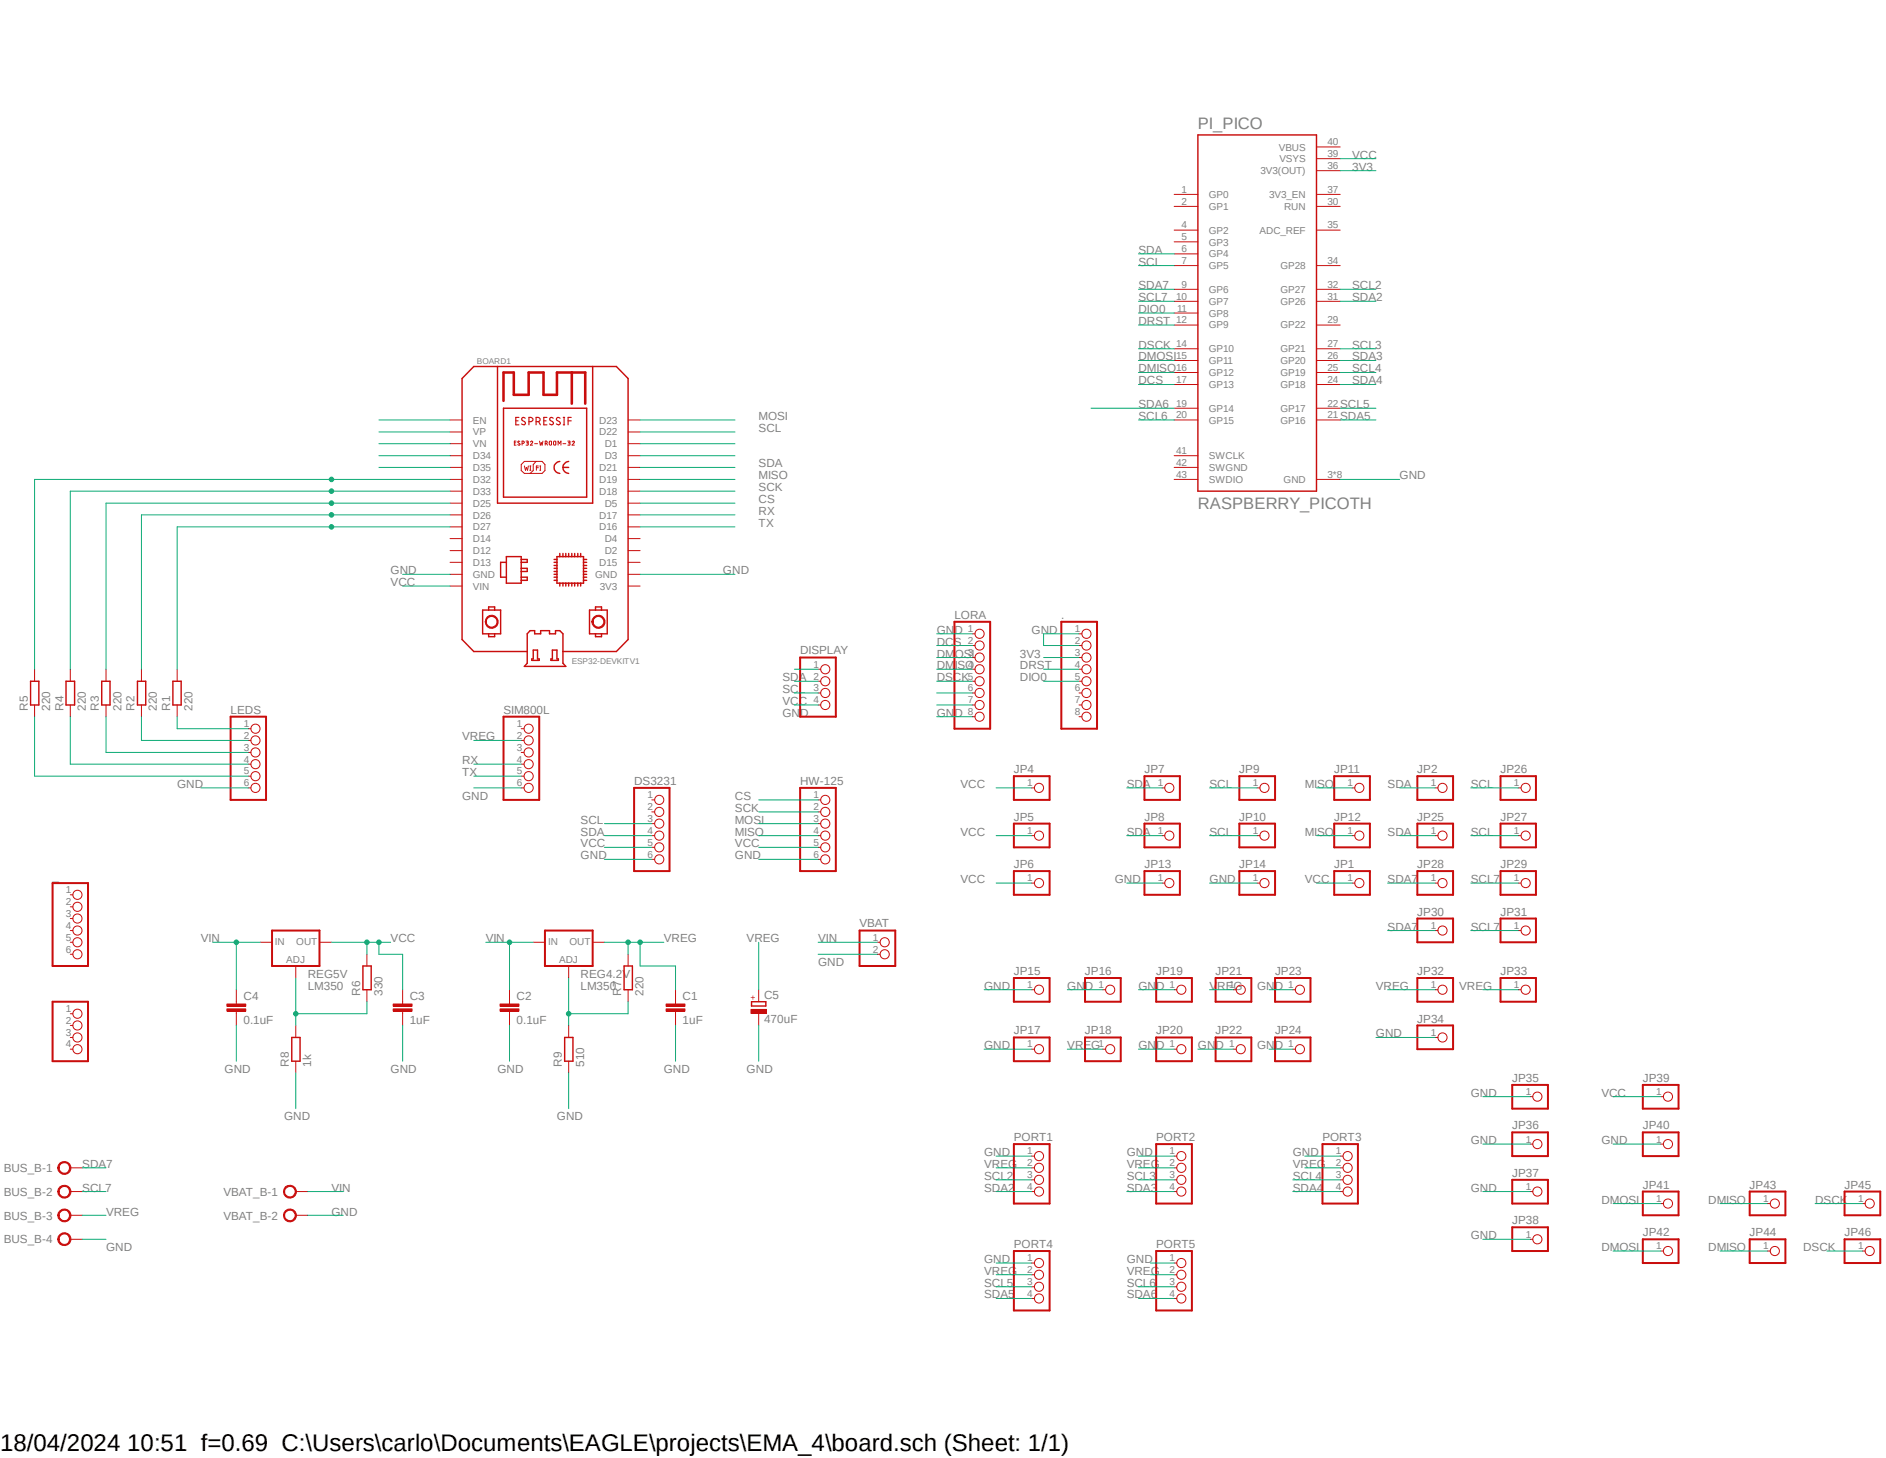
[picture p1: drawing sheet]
<svg xmlns="http://www.w3.org/2000/svg" width="279mm" height="216mm" viewBox="0 0 279 216" stroke-linecap="round" stroke-linejoin="round" font-family="sans-serif">
<defs><g id="words">
<text font-size="3.6" x="0" y="214.9">18/04/2024 10:51 f=0.69 C:\Users\carlo\Documents\EAGLE\projects\EMA_4\board.sch (Sheet: 1/1)</text>
<g font-size="2.5" fill="#808080">
<text x="177.5" y="19.1">PI_PICO</text>
<text x="177.5" y="75.4">RASPBERRY_PICOTH</text>
</g>
<g font-size="1.7" fill="#808080">
<text x="200.3" y="23.5">VCC</text>
<text x="200.3" y="25.3">3V3</text>
<text x="168.7" y="39.3">SCL</text>
<text x="168.7" y="37.6">SDA</text>
<text x="168.7" y="46.4">DIO0</text>
<text x="168.7" y="42.8">SDA7</text>
<text x="168.7" y="44.6">SCL7</text>
<text x="200.3" y="44.6">SDA2</text>
<text x="200.3" y="42.8">SCL2</text>
<text x="168.7" y="51.6">DSCK</text>
<text x="168.7" y="53.4">DMOSI</text>
<text x="168.7" y="48.1">DRST</text>
<text x="200.3" y="53.4">SDA3</text>
<text x="200.3" y="51.6">SCL3</text>
<text x="168.7" y="56.9">DCS</text>
<text x="168.7" y="55.2">DMISO</text>
<text x="200.3" y="56.9">SDA4</text>
<text x="200.3" y="55.2">SCL4</text>
<text x="112.4" y="64">SCL</text>
<text x="112.4" y="62.2">MOSI</text>
<text x="168.7" y="60.5">SDA6</text>
<text x="168.7" y="62.2">SCL6</text>
<text x="198.5" y="62.2">SDA5</text>
<text x="198.5" y="60.5">SCL5</text>
<text x="112.4" y="69.2">SDA</text>
<text x="112.4" y="71">MISO</text>
<text x="207.3" y="71">GND</text>
<text x="112.4" y="72.7">SCK</text>
<text x="112.4" y="74.5">CS</text>
<text x="112.4" y="76.2">RX</text>
<text x="112.4" y="78">TX</text>
<text x="57.9" y="85">GND</text>
<text x="57.9" y="86.8">VCC</text>
<text x="107.1" y="85">GND</text>
<text x="138.8" y="93.9">GND</text>
<text x="138.8" y="95.6">DCS</text>
<text x="141.4" y="91.6">LORA</text>
<text x="152.8" y="93.9">GND</text>
<text x="157.2" y="91.6">.</text>
<text x="115.9" y="100.9">SDA</text>
<text x="118.5" y="96.9">DISPLAY</text>
<text x="138.8" y="100.9">DSCK</text>
<text x="138.8" y="97.4">DMOSI</text>
<text x="138.8" y="99.1">DMISO</text>
<text x="151.1" y="97.4">3V3</text>
<text x="151.1" y="99.1">DRST</text>
<text x="151.1" y="100.9">DIO0</text>
<text x="4.1" y="105.3" transform="rotate(-90 4.1 105.3)">R5</text>
<text x="7.4" y="105.3" transform="rotate(-90 7.4 105.3)">220</text>
<text x="9.4" y="105.3" transform="rotate(-90 9.4 105.3)">R4</text>
<text x="12.7" y="105.3" transform="rotate(-90 12.7 105.3)">220</text>
<text x="14.6" y="105.3" transform="rotate(-90 14.6 105.3)">R3</text>
<text x="18" y="105.3" transform="rotate(-90 18 105.3)">220</text>
<text x="19.9" y="105.3" transform="rotate(-90 19.9 105.3)">R2</text>
<text x="23.2" y="105.3" transform="rotate(-90 23.2 105.3)">220</text>
<text x="25.2" y="105.3" transform="rotate(-90 25.2 105.3)">R1</text>
<text x="28.5" y="105.3" transform="rotate(-90 28.5 105.3)">220</text>
<text x="34.2" y="105.7">LEDS</text>
<text x="74.6" y="105.7">SIM800L</text>
<text x="115.9" y="106.1">GND</text>
<text x="115.9" y="104.4">VCC</text>
<text x="115.9" y="102.6">SCL</text>
<text x="138.8" y="106.1">GND</text>
<text x="68.5" y="113.2">RX</text>
<text x="68.5" y="109.6">VREG</text>
<text x="26.2" y="116.7">GND</text>
<text x="68.5" y="118.4">GND</text>
<text x="68.5" y="114.9">TX</text>
<text x="93.9" y="116.2">DS3231</text>
<text x="108.9" y="118.4">CS</text>
<text x="118.5" y="116.2">HW-125</text>
<text x="142.3" y="116.7">VCC</text>
<text x="150.2" y="114.5">JP4</text>
<text x="166.9" y="116.7">SDA</text>
<text x="169.5" y="114.5">JP7</text>
<text x="179.2" y="116.7">SCL</text>
<text x="183.6" y="114.5">JP9</text>
<text x="193.3" y="116.7">MISO</text>
<text x="197.6" y="114.5">JP11</text>
<text x="205.6" y="116.7">SDA</text>
<text x="210" y="114.5">JP2</text>
<text x="217.9" y="116.7">SCL</text>
<text x="222.3" y="114.5">JP26</text>
<text x="86" y="125.5">VCC</text>
<text x="86" y="122">SCL</text>
<text x="86" y="123.7">SDA</text>
<text x="108.9" y="125.5">VCC</text>
<text x="108.9" y="120.2">SCK</text>
<text x="108.9" y="123.7">MISO</text>
<text x="108.9" y="122">MOSI</text>
<text x="142.3" y="123.7">VCC</text>
<text x="150.2" y="121.5">JP5</text>
<text x="166.9" y="123.7">SDA</text>
<text x="169.5" y="121.5">JP8</text>
<text x="179.2" y="123.7">SCL</text>
<text x="183.6" y="121.5">JP10</text>
<text x="193.3" y="123.7">MISO</text>
<text x="197.6" y="121.5">JP12</text>
<text x="205.6" y="123.7">SDA</text>
<text x="210" y="121.5">JP25</text>
<text x="217.9" y="123.7">SCL</text>
<text x="222.3" y="121.5">JP27</text>
<text x="7.8" y="130.3">_</text>
<text x="86" y="127.3">GND</text>
<text x="108.9" y="127.3">GND</text>
<text x="142.3" y="130.8">VCC</text>
<text x="150.2" y="128.6">JP6</text>
<text x="165.1" y="130.8">GND</text>
<text x="169.5" y="128.6">JP13</text>
<text x="179.2" y="130.8">GND</text>
<text x="183.6" y="128.6">JP14</text>
<text x="193.3" y="130.8">VCC</text>
<text x="197.6" y="128.6">JP1</text>
<text x="205.6" y="130.8">SDA7</text>
<text x="210" y="128.6">JP28</text>
<text x="217.9" y="130.8">SCL7</text>
<text x="222.3" y="128.6">JP29</text>
<text x="127.3" y="137.3">VBAT</text>
<text x="205.6" y="137.8">SDA7</text>
<text x="210" y="135.6">JP30</text>
<text x="217.9" y="137.8">SCL7</text>
<text x="222.3" y="135.6">JP31</text>
<text x="29.8" y="139.5">VIN</text>
<text x="57.9" y="139.5">VCC</text>
<text x="72" y="139.5">VIN</text>
<text x="98.3" y="139.5">VREG</text>
<text x="110.6" y="139.5">VREG</text>
<text x="121.2" y="139.5">VIN</text>
<text x="121.2" y="143">GND</text>
<text x="36.1" y="148.1">C4</text>
<text x="45.6" y="146.6">LM350</text>
<text x="45.6" y="144.8">REG5V</text>
<text x="53.3" y="147.4" transform="rotate(-90 53.3 147.4)">R6</text>
<text x="56.6" y="147.4" transform="rotate(-90 56.6 147.4)">330</text>
<text x="60.7" y="148.1">C3</text>
<text x="76.5" y="148.1">C2</text>
<text x="86" y="146.6">LM350</text>
<text x="86" y="144.8">REG4.2V</text>
<text x="92" y="147.4" transform="rotate(-90 92 147.4)">R7</text>
<text x="95.3" y="147.4" transform="rotate(-90 95.3 147.4)">220</text>
<text x="101.1" y="148.1">C1</text>
<text x="113.2" y="148">C5</text>
<text x="145.8" y="146.6">GND</text>
<text x="150.2" y="144.4">JP15</text>
<text x="158.1" y="146.6">GND</text>
<text x="160.7" y="144.4">JP16</text>
<text x="168.6" y="146.6">GND</text>
<text x="171.3" y="144.4">JP19</text>
<text x="179.2" y="146.6">VREG</text>
<text x="180.1" y="144.4">JP21</text>
<text x="186.2" y="146.6">GND</text>
<text x="188.9" y="144.4">JP23</text>
<text x="203.8" y="146.6">VREG</text>
<text x="210" y="144.4">JP32</text>
<text x="216.2" y="146.6">VREG</text>
<text x="222.3" y="144.4">JP33</text>
<text x="36.1" y="151.6">0.1uF</text>
<text x="60.7" y="151.6">1uF</text>
<text x="76.5" y="151.6">0.1uF</text>
<text x="101.1" y="151.6">1uF</text>
<text x="113.2" y="151.5">470uF</text>
<text x="145.8" y="155.4">GND</text>
<text x="150.2" y="153.2">JP17</text>
<text x="158.1" y="155.4">VREG</text>
<text x="160.7" y="153.2">JP18</text>
<text x="168.7" y="155.4">GND</text>
<text x="171.3" y="153.2">JP20</text>
<text x="177.5" y="155.4">GND</text>
<text x="180.1" y="153.2">JP22</text>
<text x="186.2" y="155.4">GND</text>
<text x="188.9" y="153.2">JP24</text>
<text x="203.8" y="153.6">GND</text>
<text x="210" y="151.4">JP34</text>
<text x="33.3" y="158.9">GND</text>
<text x="42.8" y="158" transform="rotate(-90 42.8 158)">R8</text>
<text x="46.1" y="158" transform="rotate(-90 46.1 158)">1k</text>
<text x="57.9" y="158.9">GND</text>
<text x="73.7" y="158.9">GND</text>
<text x="83.2" y="158" transform="rotate(-90 83.2 158)">R9</text>
<text x="86.5" y="158" transform="rotate(-90 86.5 158)">510</text>
<text x="98.3" y="158.9">GND</text>
<text x="110.6" y="158.9">GND</text>
<text x="224" y="160.2">JP35</text>
<text x="243.4" y="160.2">JP39</text>
<text x="42.1" y="165.9">GND</text>
<text x="82.5" y="165.9">GND</text>
<text x="217.9" y="162.4">GND</text>
<text x="224" y="167.2">JP36</text>
<text x="237.2" y="162.4">VCC</text>
<text x="243.4" y="167.2">JP40</text>
<text x=".6" y="173.6">BUS_B-1</text>
<text x="12.2" y="172.9">SDA7</text>
<text x="145.8" y="171.2">GND</text>
<text x="145.8" y="172.9">VREG</text>
<text x="150.2" y="169">PORT1</text>
<text x="166.9" y="171.2">GND</text>
<text x="166.9" y="172.9">VREG</text>
<text x="171.3" y="169">PORT2</text>
<text x="191.5" y="171.2">GND</text>
<text x="191.5" y="172.9">VREG</text>
<text x="195.9" y="169">PORT3</text>
<text x="217.9" y="169.4">GND</text>
<text x="237.2" y="169.4">GND</text>
<text x=".6" y="177.1">BUS_B-2</text>
<text x="12.2" y="176.4">SCL7</text>
<text x="15.7" y="180">VREG</text>
<text x="33.1" y="177.1">VBAT_B-1</text>
<text x="49.1" y="180">GND</text>
<text x="49.1" y="176.4">VIN</text>
<text x="145.8" y="174.7">SCL2</text>
<text x="145.8" y="176.4">SDA2</text>
<text x="166.9" y="176.4">SDA3</text>
<text x="166.9" y="174.7">SCL3</text>
<text x="191.5" y="176.4">SDA4</text>
<text x="191.5" y="174.7">SCL4</text>
<text x="217.9" y="176.4">GND</text>
<text x="224" y="174.3">JP37</text>
<text x="237.2" y="178.2">DMOSI</text>
<text x="243.4" y="176">JP41</text>
<text x="253.1" y="178.2">DMISO</text>
<text x="259.2" y="176">JP43</text>
<text x="268.9" y="178.2">DSCK</text>
<text x="273.3" y="176">JP45</text>
<text x=".6" y="180.6">BUS_B-3</text>
<text x=".6" y="184.1">BUS_B-4</text>
<text x="15.7" y="185.2">GND</text>
<text x="33.1" y="180.6">VBAT_B-2</text>
<text x="150.2" y="184.8">PORT4</text>
<text x="171.3" y="184.8">PORT5</text>
<text x="217.9" y="183.5">GND</text>
<text x="224" y="181.3">JP38</text>
<text x="237.2" y="185.2">DMOSI</text>
<text x="243.4" y="183">JP42</text>
<text x="253.1" y="185.2">DMISO</text>
<text x="259.2" y="183">JP44</text>
<text x="267.1" y="185.2">DSCK</text>
<text x="273.3" y="183">JP46</text>
<text x="145.8" y="187">GND</text>
<text x="145.8" y="188.8">VREG</text>
<text x="145.8" y="190.5">SCL5</text>
<text x="166.9" y="187">GND</text>
<text x="166.9" y="188.8">VREG</text>
<text x="166.9" y="190.5">SCL6</text>
<text x="145.8" y="192.3">SDA5</text>
<text x="166.9" y="192.3">SDA6</text>
</g>
<g font-size="1.5" fill="#808080">
<text x="189.4" y="22.3">VBUS</text>
<text x="196.6" y="23.3">39</text>
<text x="196.6" y="21.5">40</text>
<text x="175.1" y="28.5">1</text>
<text x="179.1" y="29.3">GP0</text>
<text x="186.7" y="25.8">3V3(OUT)</text>
<text x="188" y="29.3">3V3_EN</text>
<text x="189.5" y="24">VSYS</text>
<text x="196.6" y="25">36</text>
<text x="196.6" y="28.5">37</text>
<text x="175.1" y="30.3">2</text>
<text x="175.1" y="33.8">4</text>
<text x="175.1" y="35.6">5</text>
<text x="179.1" y="31.1">GP1</text>
<text x="179.1" y="34.6">GP2</text>
<text x="186.6" y="34.6">ADC_REF</text>
<text x="190.2" y="31.1">RUN</text>
<text x="196.6" y="30.3">30</text>
<text x="196.6" y="33.8">35</text>
<text x="175.1" y="37.3">6</text>
<text x="175.1" y="39.1">7</text>
<text x="179.1" y="36.4">GP3</text>
<text x="179.1" y="38.1">GP4</text>
<text x="179.1" y="39.9">GP5</text>
<text x="189.7" y="39.9">GP28</text>
<text x="196.6" y="39.1">34</text>
<text x="174.2" y="44.4">10</text>
<text x="174.2" y="47.9">12</text>
<text x="174.4" y="46.1">11</text>
<text x="175.1" y="42.6">9</text>
<text x="179.1" y="43.4">GP6</text>
<text x="179.1" y="45.1">GP7</text>
<text x="179.1" y="46.9">GP8</text>
<text x="189.7" y="45.1">GP26</text>
<text x="189.7" y="43.4">GP27</text>
<text x="196.6" y="47.9">29</text>
<text x="196.6" y="44.4">31</text>
<text x="196.6" y="42.6">32</text>
<text x="174.2" y="51.4">14</text>
<text x="174.2" y="53.2">15</text>
<text x="179.1" y="48.6">GP9</text>
<text x="179.1" y="52.2">GP10</text>
<text x="179.1" y="53.9">GP11</text>
<text x="189.7" y="53.9">GP20</text>
<text x="189.7" y="52.2">GP21</text>
<text x="189.7" y="48.6">GP22</text>
<text x="196.6" y="53.2">26</text>
<text x="196.6" y="51.4">27</text>
<text x="174.2" y="54.9">16</text>
<text x="174.2" y="56.7">17</text>
<text x="179.1" y="55.7">GP12</text>
<text x="179.1" y="57.4">GP13</text>
<text x="189.7" y="57.4">GP18</text>
<text x="189.7" y="55.7">GP19</text>
<text x="196.6" y="56.7">24</text>
<text x="196.6" y="54.9">25</text>
<text x="70.1" y="62.7">EN</text>
<text x="70.1" y="64.5">VP</text>
<text x="88.8" y="64.5">D22</text>
<text x="88.8" y="62.7">D23</text>
<text x="174.2" y="60.2">19</text>
<text x="174.2" y="61.9">20</text>
<text x="179.1" y="61">GP14</text>
<text x="179.1" y="62.7">GP15</text>
<text x="189.7" y="62.7">GP16</text>
<text x="189.7" y="61">GP17</text>
<text x="196.6" y="61.9">21</text>
<text x="196.6" y="60.2">22</text>
<text x="70.1" y="66.3">VN</text>
<text x="70.1" y="68">D34</text>
<text x="70.1" y="69.8">D35</text>
<text x="70.1" y="71.5">D32</text>
<text x="88.8" y="71.5">D19</text>
<text x="88.8" y="69.8">D21</text>
<text x="89.6" y="68">D3</text>
<text x="89.6" y="66.3">D1</text>
<text x="174.2" y="70.7">43</text>
<text x="174.2" y="69">42</text>
<text x="174.2" y="67.2">41</text>
<text x="179.1" y="71.5">SWDIO</text>
<text x="179.1" y="69.8">SWGND</text>
<text x="179.1" y="68">SWCLK</text>
<text x="190.2" y="71.5">GND</text>
<text x="196.6" y="70.7">3*8</text>
<text x="70.1" y="73.3">D33</text>
<text x="70.1" y="75">D25</text>
<text x="70.1" y="76.8">D26</text>
<text x="88.8" y="76.8">D17</text>
<text x="88.8" y="73.3">D18</text>
<text x="89.6" y="75">D5</text>
<text x="70.1" y="78.5">D27</text>
<text x="70.1" y="80.3">D14</text>
<text x="70.1" y="82">D12</text>
<text x="70.1" y="83.8">D13</text>
<text x="88.8" y="83.8">D15</text>
<text x="88.8" y="78.5">D16</text>
<text x="89.6" y="82">D2</text>
<text x="89.6" y="80.3">D4</text>
<text x="70.1" y="85.6">GND</text>
<text x="70.1" y="87.3">VIN</text>
<text x="88.2" y="85.6">GND</text>
<text x="88.9" y="87.3">3V3</text>
<text x="143.4" y="93.6">1</text>
<text x="143.4" y="95.3">2</text>
<text x="159.2" y="93.6">1</text>
<text x="159.2" y="95.3">2</text>
<text x="120.5" y="98.8">1</text>
<text x="120.5" y="100.6">2</text>
<text x="143.4" y="97.1">3</text>
<text x="143.4" y="98.8">4</text>
<text x="143.4" y="100.6">5</text>
<text x="159.2" y="97.1">3</text>
<text x="159.2" y="98.8">4</text>
<text x="159.2" y="100.6">5</text>
<text x="36.1" y="107.7">1</text>
<text x="76.6" y="107.7">1</text>
<text x="120.5" y="102.4">3</text>
<text x="120.5" y="104.1">4</text>
<text x="143.4" y="102.4">6</text>
<text x="143.4" y="104.1">7</text>
<text x="143.4" y="105.9">8</text>
<text x="159.2" y="102.4">6</text>
<text x="159.2" y="104.1">7</text>
<text x="159.2" y="105.9">8</text>
<text x="36.1" y="109.4">2</text>
<text x="36.1" y="111.2">3</text>
<text x="36.1" y="112.9">4</text>
<text x="76.6" y="109.4">2</text>
<text x="76.6" y="111.2">3</text>
<text x="76.6" y="112.9">4</text>
<text x="36.1" y="114.7">5</text>
<text x="36.1" y="116.5">6</text>
<text x="76.6" y="114.7">5</text>
<text x="76.6" y="116.5">6</text>
<text x="95.9" y="118.2">1</text>
<text x="95.9" y="120">2</text>
<text x="120.5" y="118.2">1</text>
<text x="120.5" y="120">2</text>
<text x="152.2" y="116.5">1</text>
<text x="171.5" y="116.5">1</text>
<text x="185.6" y="116.5">1</text>
<text x="199.6" y="116.5">1</text>
<text x="212" y="116.5">1</text>
<text x="224.3" y="116.5">1</text>
<text x="95.9" y="121.7">3</text>
<text x="95.9" y="123.5">4</text>
<text x="95.9" y="125.2">5</text>
<text x="120.5" y="121.7">3</text>
<text x="120.5" y="123.5">4</text>
<text x="120.5" y="125.2">5</text>
<text x="152.2" y="123.5">1</text>
<text x="171.5" y="123.5">1</text>
<text x="185.6" y="123.5">1</text>
<text x="199.6" y="123.5">1</text>
<text x="212" y="123.5">1</text>
<text x="224.3" y="123.5">1</text>
<text x="95.9" y="127">6</text>
<text x="120.5" y="127">6</text>
<text x="152.2" y="130.5">1</text>
<text x="171.5" y="130.5">1</text>
<text x="185.6" y="130.5">1</text>
<text x="199.6" y="130.5">1</text>
<text x="212" y="130.5">1</text>
<text x="224.3" y="130.5">1</text>
<text x="9.7" y="132.3">1</text>
<text x="9.7" y="134">2</text>
<text x="9.7" y="135.8">3</text>
<text x="9.7" y="137.5">4</text>
<text x="212" y="137.5">1</text>
<text x="224.3" y="137.5">1</text>
<text x="9.7" y="139.3">5</text>
<text x="9.7" y="141.1">6</text>
<text x="40.7" y="140">IN</text>
<text x="42.4" y="142.5">ADJ</text>
<text x="43.9" y="140">OUT</text>
<text x="81.2" y="140">IN</text>
<text x="82.8" y="142.5">ADJ</text>
<text x="84.4" y="140">OUT</text>
<text x="129.3" y="139.3">1</text>
<text x="129.3" y="141.1">2</text>
<text x="9.7" y="149.9">1</text>
<text x="152.2" y="146.3">1</text>
<text x="162.7" y="146.3">1</text>
<text x="173.3" y="146.3">1</text>
<text x="182.1" y="146.3">1</text>
<text x="190.8" y="146.3">1</text>
<text x="212" y="146.3">1</text>
<text x="224.3" y="146.3">1</text>
<text x="9.7" y="151.6">2</text>
<text x="9.7" y="153.4">3</text>
<text x="9.7" y="155.1">4</text>
<text x="152.2" y="155.1">1</text>
<text x="162.7" y="155.1">1</text>
<text x="173.3" y="155.1">1</text>
<text x="182.1" y="155.1">1</text>
<text x="190.8" y="155.1">1</text>
<text x="212" y="153.4">1</text>
<text x="226" y="162.1">1</text>
<text x="245.4" y="162.1">1</text>
<text x="152.2" y="170.9">1</text>
<text x="152.2" y="172.7">2</text>
<text x="173.3" y="170.9">1</text>
<text x="173.3" y="172.7">2</text>
<text x="197.9" y="170.9">1</text>
<text x="197.9" y="172.7">2</text>
<text x="226" y="169.2">1</text>
<text x="245.4" y="169.2">1</text>
<text x="152.2" y="174.5">3</text>
<text x="152.2" y="176.2">4</text>
<text x="173.3" y="174.5">3</text>
<text x="173.3" y="176.2">4</text>
<text x="197.9" y="174.5">3</text>
<text x="197.9" y="176.2">4</text>
<text x="226" y="176.2">1</text>
<text x="245.4" y="178">1</text>
<text x="261.2" y="178">1</text>
<text x="275.3" y="178">1</text>
<text x="226" y="183.3">1</text>
<text x="245.4" y="185">1</text>
<text x="261.2" y="185">1</text>
<text x="275.3" y="185">1</text>
<text x="152.2" y="186.8">1</text>
<text x="152.2" y="188.5">2</text>
<text x="152.2" y="190.3">3</text>
<text x="173.3" y="186.8">1</text>
<text x="173.3" y="188.5">2</text>
<text x="173.3" y="190.3">3</text>
<text x="152.2" y="192">4</text>
<text x="173.3" y="192">4</text>
</g>
<g font-size="1.2" fill="#808080">
<text x="70.7" y="53.8">BOARD1</text>
<text x="84.7" y="98.3">ESP32-DEVKITV1</text>
</g>
<text font-size="1.2" fill="#c90d0c" x="112" y="148" transform="rotate(-90 112 148)">+</text>
</g></defs>
<path d="M0 16.6l279.4 177.7M279.4 16.6l-279.4 177.7" fill="none" stroke="#fff" stroke-width=".15"/>
<path d="M68.5 56v38.7M70.2 54.3h3.5v20.2h14.1v-20.2h3.5M74.6 60.5h12.3v13.1h-12.3zM70.2 96.5h7.9M71.5 93.9v-3.6h2.7v3.6h-.9" fill="none" stroke="#c90d0c" stroke-width=".21"/>
<g fill="none" stroke="#c90d0c" stroke-width=".15">
<path d="M66.7 79.8h1.8M66.7 78h1.8M66.7 76.2h1.8M66.7 74.5h1.8M66.7 72.7h1.8M66.7 71h1.8M66.7 69.2h1.8M66.7 67.5h1.8M66.7 65.7h1.8M66.7 64h1.8M66.7 62.2h1.8M93 79.8h1.8"/>
<path d="M93 78h1.8M93 76.2h1.8M93 74.5h1.8M93 72.7h1.8M93 71h1.8M93 69.2h1.8M93 67.5h1.8M93 65.7h1.8M93 64h1.8M93 62.2h1.8M66.7 86.8h1.8M66.7 85h1.8"/>
<path d="M66.7 83.3h1.8M66.7 81.5h1.8M93 86.8h1.8M93 85h1.8M93 83.3h1.8M93 81.5h1.8"/>
</g>
<path d="M72.2 91.4a.97 .97 0 0 1 1.5 .2 .97 .97 0 0 1-.6 1.4 .97 .97 0 0 1-1.2-.9h.2a.8 .8 0 0 1 1-.8 .8 .8 0 0 1 .4 1.2 .8 .8 0 0 1-1.2 .2l-.2-.3v-.3h-.2z" fill-rule="evenodd" fill="#c90d0c"/>
<path d="M72.2 91.4a.97 .97 0 0 1 1.5 .2 .97 .97 0 0 1-.6 1.4 .97 .97 0 0 1-1.2-.9h.2a.8 .8 0 0 1 1-.8 .8 .8 0 0 1 .4 1.2 .8 .8 0 0 1-1.2 .2l-.2-.3v-.3h-.2z" fill="none" stroke="#c90d0c" stroke-width=".15"/>
<g fill="none" stroke="#c90d0c" stroke-width=".21">
<path d="M71.5 93.9h1.8v.4h-.9v-.4M72.4 90.3v-.4h.9v.4M75 83.3h-.8v2.2h.8M75 82.4h2.2v4h-2.2zM77.2 82.8h.9v.5h-.9M77.2 85.5h.9v.4h-.9M77.2 84.2h.9v.4h-.9M82.1 83.3h.4M82.1 85.5h.4M82.1 85.9h.4M82.1 84.6h.4M82.1 84.2h.4"/>
<path d="M82.1 82.8h.4M82.1 85h.4M82.1 83.7h.4M82.5 82.4h3.9v4h-3.9zM82.9 82v.4M82.9 86.4v.4M83.4 82v.4M83.4 86.4v.4M83.8 82v.4M83.8 86.4v.4M84.2 82v.4M84.2 86.4v.4"/>
<path d="M84.7 82v.4M84.7 86.4v.4M85.1 82v.4M85.1 86.4v.4M85.6 82v.4M85.6 86.4v.4M86 82v.4M86 86.4v.4M86.4 83.3h.5M86.4 85.5h.5M86.4 85.9h.5M86.4 84.6h.5"/>
<path d="M86.4 84.2h.5M86.4 82.8h.5M86.4 85h.5M86.4 83.7h.5M87.3 93.9v-3.6h2.7v3.6h-.9"/>
</g>
<path d="M88 91.4a.98 .98 0 0 1 1.5 .3 .98 .98 0 0 1-.6 1.4 .98 .98 0 0 1-1.2-1h.2a.78 .78 0 0 1 1-.8 .78 .78 0 0 1 .5 1.2 .78 .78 0 0 1-1.3 .2l-.2-.3v-.3h-.2l.1-.4z" fill-rule="evenodd" fill="#c90d0c"/>
<g fill="none" stroke="#c90d0c" stroke-width=".15">
<path d="M76.2 65.6h.2M76.5 65.3h-.3v.6h.3M77 65.4l-.2-.1-.1 .1 .3 .3v.2l-.3-.1M77.3 65.7l.3-.1 .1-.2-.4-.1v.6M77.7 69l.2 .6 .1-.4 .1 .4 .2-.6M77.7 68.3h2.6l.4 .5v.9l-.4 .4h-2.6l-.5-.4v-.9zM77.9 65.3l.4 .1-.1 .2h-.2M78.1 65.6h.1l.1 .2-.4 .1M78.5 69.6h.2M78.5 69h.2M78.6 65.4l.1-.1 .2 .1-.3 .5h.3M78.6 69v.6"/>
<path d="M79.2 65.7h.4M79.4 68.3l-.4 .5v.9l-.5 .4M79.5 69.3h.3M79.8 69h-.3v.6M79.9 65.3l.2 .6 .1-.4 .1 .4 .1-.6M80 69.6h.1M80 69h.1M80.1 69v.6M80.8 65.7h.1M80.9 65.7l.2-.2-.1-.1-.2-.1v.6M80.9 65.7l.2 .2M81.4 65.4h.3v.5h-.1h-.2z"/>
<path d="M82 65.4h.3v.5h-.3zM82.7 65.9v-.6l.2 .4 .2-.4v.6M83.4 65.7h.4M84.1 65.3l.4 .1-.1 .2h-.2M84.3 65.6h.1l.1 .2-.4 .1M84.8 65.4l.2-.1 .1 .1-.3 .5h.3M5.1 99.1v1.8M10.4 99.1v1.8M15.7 99.1v1.8M21 99.1v1.8M26.2 99.1v1.8M88 91.4a.98 .98 0 0 1 1.5 .3 .98 .98 0 0 1-.6 1.4 .98 .98 0 0 1-1.2-1h.2a.78 .78 0 0 1 1-.8 .78 .78 0 0 1 .5 1.2 .78 .78 0 0 1-1.3 .2l-.2-.3v-.3h-.2l.1-.4z"/>
<path d="M5.1 104.4v1.7M10.4 104.4v1.7M15.7 104.4v1.7M21 104.4v1.7M26.2 104.4v1.7M36.8 107.9h.4M36.8 109.6h.4M36.8 111.4h.4M36.8 113.2h.4M36.8 114.9h.4M36.8 116.7h.4M77.2 107.9h.4"/>
<path d="M77.2 109.6h.4M77.2 111.4h.4M77.2 113.2h.4M77.2 114.9h.4M77.2 116.7h.4M38.6 139.5h1.7M47.3 139.5h1.8M79 139.5h1.7M87.8 139.5h1.7M130 139.5h.3M33.6 148.7h2.8v.3h-2.8zM33.6 149.4h2.8v.3h-2.8z"/>
<path d="M35 146.6v2.1M35 149.7v2.1M43.8 143v1.8M43.8 151.8v1.8M43.8 157.1v1.8M54.4 141.3v1.7M54.4 146.6v1.7M58.3 148.7h2.7v.3h-2.7zM58.3 149.4h2.7v.3h-2.7zM59.6 146.6v2.1M59.6 149.7v2.1M74.1 148.7h2.8v.3h-2.8z"/>
<path d="M74.1 149.4h2.8v.3h-2.8zM75.5 146.6v2.1M75.5 149.7v2.1M84.2 143v1.8M84.2 151.8v1.8M84.2 157.1v1.8M93 141.3v1.7M93 146.6v1.7M98.7 148.7h2.8v.3h-2.8zM98.7 149.4h2.8v.3h-2.8zM100.1 146.6v2.1M100.1 149.7v2.1"/>
<path d="M130 141.3h.3"/>
<circle cx="37.8" cy="113.2" r=".68"/>
<circle cx="37.8" cy="107.9" r=".68"/>
<circle cx="37.8" cy="109.6" r=".68"/>
<circle cx="37.8" cy="111.4" r=".68"/>
<circle cx="37.8" cy="114.9" r=".68"/>
<circle cx="37.8" cy="116.7" r=".68"/>
<circle cx="78.3" cy="116.7" r=".68"/>
<circle cx="78.3" cy="114.9" r=".68"/>
<circle cx="78.3" cy="113.2" r=".68"/>
<circle cx="78.3" cy="107.9" r=".68"/>
<circle cx="78.3" cy="109.6" r=".68"/>
<circle cx="78.3" cy="111.4" r=".68"/>
<circle cx="131.1" cy="139.5" r=".68"/>
<circle cx="131.1" cy="141.3" r=".68"/>
</g>
<g fill="none" stroke="#c90d0c" stroke-width=".21">
<path d="M70.2 54.3l-1.7 1.7M73.7 54.3h14.1M91.3 54.3l1.7 1.7v38.7l-1.7 1.8h-7.9M82.9 68.3a.89 .89 0 0 0-.8 .9 .89 .89 0 0 0 .8 .9M83.4 69.2a.87 .87 0 0 0 .8 .9M83.4 69.2h.8M84.2 68.3a.95 .95 0 0 0-.8 .9M68.5 94.7l1.7 1.8M78.5 93.4h.7v.5h.9v-.5h1.3v.5h.9v-.5h.6l.5 .5v4.3l.4 .5h-6.1l.4-.5v-4.3zM79 96.3h.6v1.3h.3v.2h-1.1v-.2h.2zM81.8 96.3h.7v1.3h.2v.2h-1.1v-.2h.2zM87.3 93.9h1.8v.4h-.9v-.4"/>
<path d="M88.2 90.3v-.4h.9v.4M4.5 100.9h1.3v3.5h-1.3zM9.8 100.9h1.2v3.5h-1.2zM15.1 100.9h1.2v3.5h-1.2zM20.4 100.9h1.2v3.5h-1.2zM25.6 100.9h1.2v3.5h-1.2zM43.2 153.6h1.2v3.5h-1.2zM53.8 143h1.2v3.6h-1.2zM83.7 153.6h1.2v3.5h-1.2zM92.5 143h1.2v3.6h-1.2zM111.3 148.3h2.2v.7h-2.2z"/>
</g>
<path d="M74.6 59.4v-4.2h1.5v3.3h2.2v-3.3h2.2v3.3h2v-3.3h4.2v4.6M84.7 55.2v4.6" fill="none" stroke="#c90d0c" stroke-width=".38"/>
<g fill="none" stroke="#c90d0c" stroke-width=".17">
<path d="M76.4 62.3h.4M76.9 61.8h-.5v1.1h.5M77.8 61.9a.31 .31 0 0 0-.5 0v.3l.4 .2 .2 .3-.3 .2-.3-.1M78.4 62.4h.4l.2-.2v-.2l-.3-.2h-.3v1.1M79.4 62.4h.5l.1-.2-.1-.3-.5-.1v1.1M79.8 62.4l.3 .5M80.6 62.3h.3M81 61.8h-.4v1.1h.4M82 61.9a.31 .31 0 0 0-.6 0v.3l.6 .4a.23 .23 0 0 1-.3 .3l-.3-.1M83 61.9a.3 .3 0 0 0-.3-.1 .3 .3 0 0 0-.3 .3l.6 .5a.23 .23 0 0 1-.2 .3l-.4-.1M83.4 62.9h.3M83.4 61.8h.3"/>
<path d="M83.6 61.8v1.1M84.2 62.3h.4M84.6 61.8h-.4v1.1"/>
</g>
<path d="M34.2 106.1h5.2v12.3h-5.2zM74.6 106.1h5.3v12.3h-5.3zM40.3 137.8h7v5.2h-7zM80.7 137.8h7.1v5.2h-7.1zM127.3 137.8h5.3v5.2h-5.3z" fill="none" stroke="#c90d0c" stroke-width=".3"/>
<path d="M33.6 148.8h2.8M33.6 149.6h2.8M58.3 148.8h2.7M58.3 149.6h2.7M74.1 148.8h2.8M74.1 149.6h2.8M98.7 148.8h2.8M98.7 149.6h2.8" fill="none" stroke="#c90d0c" stroke-width=".34"/>
<path d="M111.3 149.5h2.2v.6h-2.2z" fill-rule="evenodd" fill="#c90d0c"/>
<g fill="none" stroke="#c90d0c" stroke-width=".15">
<path d="M121.2 99.1h.4M144.1 99.1h.3M144.1 93.9h.3M144.1 95.6h.3M144.1 97.4h.3M159.9 99.1h.4M159.9 93.9h.4M159.9 95.6h.4M159.9 97.4h.4M96.6 118.4h.3M121.2 118.4h.4M121.2 100.9h.4"/>
<path d="M121.2 102.6h.4M121.2 104.4h.4M144.1 100.9h.3M144.1 102.6h.3M144.1 104.4h.3M144.1 106.1h.3M152.8 116.7h.4M159.9 100.9h.4M159.9 102.6h.4M159.9 104.4h.4M159.9 106.1h.4M172.2 116.7h.4"/>
<path d="M186.2 116.7h.4M200.3 116.7h.4M10.4 132.5h.4M10.4 134.3h.4M10.4 136h.4M10.4 137.8h.4M10.4 139.5h.4M96.6 120.2h.3M96.6 122h.3M96.6 123.7h.3M96.6 125.5h.3M96.6 127.3h.3"/>
<path d="M121.2 120.2h.4M121.2 122h.4M121.2 123.7h.4M121.2 125.5h.4M121.2 127.3h.4M152.8 123.7h.4M152.8 130.8h.4M172.2 123.7h.4M172.2 130.8h.4M186.2 123.7h.4M186.2 130.8h.4M200.3 123.7h.4"/>
<path d="M10.4 141.3h.4M10.4 150.1h.4M10.4 151.8h.4M10.4 153.6h.4M10.4 155.4h.4M111.3 149.5h2.2v.6h-2.2zM112.4 146.6v1.7M112.4 150.1v1.7M152.8 155.4h.4M152.8 146.6h.4M163.4 155.4h.4M163.4 146.6h.4"/>
<path d="M173.9 155.4h.4M173.9 146.6h.4"/>
<circle cx="122.3" cy="99.1" r=".68"/>
<circle cx="145.1" cy="95.6" r=".68"/>
<circle cx="145.1" cy="97.4" r=".68"/>
<circle cx="145.1" cy="99.1" r=".68"/>
<circle cx="145.1" cy="93.9" r=".68"/>
<circle cx="160.9" cy="95.6" r=".68"/>
<circle cx="160.9" cy="93.9" r=".68"/>
<circle cx="160.9" cy="97.4" r=".68"/>
<circle cx="160.9" cy="99.1" r=".68"/>
<circle cx="97.7" cy="118.4" r=".68"/>
<circle cx="122.3" cy="100.9" r=".68"/>
<circle cx="122.3" cy="118.4" r=".68"/>
<circle cx="122.3" cy="102.6" r=".68"/>
<circle cx="122.3" cy="104.4" r=".68"/>
<circle cx="145.1" cy="102.6" r=".68"/>
<circle cx="145.1" cy="100.9" r=".68"/>
<circle cx="145.1" cy="106.1" r=".68"/>
<circle cx="145.1" cy="104.4" r=".68"/>
<circle cx="153.9" cy="116.7" r=".68"/>
<circle cx="160.9" cy="106.1" r=".68"/>
<circle cx="160.9" cy="100.9" r=".68"/>
<circle cx="160.9" cy="102.6" r=".68"/>
<circle cx="160.9" cy="104.4" r=".68"/>
<circle cx="173.2" cy="116.7" r=".68"/>
<circle cx="187.3" cy="116.7" r=".68"/>
<circle cx="201.4" cy="116.7" r=".68"/>
<circle cx="11.5" cy="134.3" r=".68"/>
<circle cx="11.5" cy="139.5" r=".68"/>
<circle cx="11.5" cy="132.5" r=".68"/>
<circle cx="11.5" cy="136" r=".68"/>
<circle cx="11.5" cy="137.8" r=".68"/>
<circle cx="97.7" cy="120.2" r=".68"/>
<circle cx="97.7" cy="125.5" r=".68"/>
<circle cx="97.7" cy="123.7" r=".68"/>
<circle cx="97.7" cy="122" r=".68"/>
<circle cx="97.7" cy="127.3" r=".68"/>
<circle cx="122.3" cy="123.7" r=".68"/>
<circle cx="122.3" cy="125.5" r=".68"/>
<circle cx="122.3" cy="122" r=".68"/>
<circle cx="122.3" cy="127.3" r=".68"/>
<circle cx="122.3" cy="120.2" r=".68"/>
<circle cx="153.9" cy="123.7" r=".68"/>
<circle cx="153.9" cy="130.8" r=".68"/>
<circle cx="173.2" cy="123.7" r=".68"/>
<circle cx="173.2" cy="130.8" r=".68"/>
<circle cx="187.3" cy="123.7" r=".68"/>
<circle cx="187.3" cy="130.8" r=".68"/>
<circle cx="201.4" cy="123.7" r=".68"/>
<circle cx="11.5" cy="150.1" r=".68"/>
<circle cx="11.5" cy="151.8" r=".68"/>
<circle cx="11.5" cy="141.3" r=".68"/>
<circle cx="11.5" cy="153.6" r=".68"/>
<circle cx="11.5" cy="155.4" r=".68"/>
<circle cx="153.9" cy="146.6" r=".68"/>
<circle cx="153.9" cy="155.4" r=".68"/>
<circle cx="164.5" cy="146.6" r=".68"/>
<circle cx="164.5" cy="155.4" r=".68"/>
<circle cx="175" cy="146.6" r=".68"/>
<circle cx="175" cy="155.4" r=".68"/>
</g>
<g fill="none" stroke="#c90d0c" stroke-width=".3">
<path d="M118.5 97.4h5.3v8.7h-5.3zM141.4 92.1h5.3v15.8h-5.3zM157.2 92.1h5.3v15.8h-5.3zM93.9 116.7h5.3v12.3h-5.3zM118.5 116.7h5.3v12.3h-5.3zM150.2 114.9h5.3v3.5h-5.3zM169.5 114.9h5.3v3.5h-5.3zM183.6 114.9h5.3v3.5h-5.3zM197.7 114.9h5.2v3.5h-5.2zM7.8 130.8h5.2v12.2h-5.2zM150.2 129h5.3v3.5h-5.3zM150.2 122h5.3v3.5h-5.3z"/>
<path d="M169.5 129h5.3v3.5h-5.3zM169.5 122h5.3v3.5h-5.3zM183.6 129h5.3v3.5h-5.3zM183.6 122h5.3v3.5h-5.3zM197.7 122h5.2v3.5h-5.2zM7.8 148.3h5.2v8.8h-5.2zM150.2 153.6h5.3v3.5h-5.3zM150.2 144.8h5.3v3.5h-5.3zM160.7 153.6h5.3v3.5h-5.3zM160.7 144.8h5.3v3.5h-5.3zM171.3 153.6h5.3v3.5h-5.3zM171.3 144.8h5.3v3.5h-5.3z"/>
</g>
<path d="M8.9 172.2a.98 .98 0 0 1 1.5 .3 .98 .98 0 0 1-.6 1.4 .98 .98 0 0 1-1.2-1h.2a.78 .78 0 0 1 1.1-.6 .78 .78 0 0 1 .2 1.3 .78 .78 0 0 1-1.3-.3v-.4h-.2v-.3z" fill-rule="evenodd" fill="#c90d0c"/>
<path d="M8.9 172.2a.98 .98 0 0 1 1.5 .3 .98 .98 0 0 1-.6 1.4 .98 .98 0 0 1-1.2-1h.2a.78 .78 0 0 1 1.1-.6 .78 .78 0 0 1 .2 1.3 .78 .78 0 0 1-1.3-.3v-.4h-.2v-.3zM10.4 172.9h1.8" fill="none" stroke="#c90d0c" stroke-width=".15"/>
<path d="M8.9 175.7a.98 .98 0 0 1 1.5 .3 .98 .98 0 0 1-.6 1.4 .98 .98 0 0 1-1.2-1h.2a.78 .78 0 0 1 .9-.7 .78 .78 0 0 1 .5 1.1 .78 .78 0 0 1-1.2 .2l-.2-.2v-.4h-.2v-.3z" fill-rule="evenodd" fill="#c90d0c"/>
<path d="M8.9 175.7a.98 .98 0 0 1 1.5 .3 .98 .98 0 0 1-.6 1.4 .98 .98 0 0 1-1.2-1h.2a.78 .78 0 0 1 .9-.7 .78 .78 0 0 1 .5 1.1 .78 .78 0 0 1-1.2 .2l-.2-.2v-.4h-.2v-.3zM10.4 176.4h1.8" fill="none" stroke="#c90d0c" stroke-width=".15"/>
<path d="M8.9 179.3a.98 .98 0 0 1 1.5 .3 .98 .98 0 0 1-.7 1.4 .98 .98 0 0 1-1.1-1h.2a.77 .77 0 0 1 .9-.8 .77 .77 0 0 1 .5 1.1 .77 .77 0 0 1-1.2 .3l-.2-.3v-.3h-.2v-.4z" fill-rule="evenodd" fill="#c90d0c"/>
<path d="M8.9 179.3a.98 .98 0 0 1 1.5 .3 .98 .98 0 0 1-.7 1.4 .98 .98 0 0 1-1.1-1h.2a.77 .77 0 0 1 .9-.8 .77 .77 0 0 1 .5 1.1 .77 .77 0 0 1-1.2 .3l-.2-.3v-.3h-.2v-.4zM10.4 180h1.8" fill="none" stroke="#c90d0c" stroke-width=".15"/>
<path d="M8.9 182.8a.98 .98 0 0 1 1.5 .3 .98 .98 0 0 1-.7 1.4 .98 .98 0 0 1-1.1-1h.2a.77 .77 0 0 1 .9-.8 .77 .77 0 0 1 .5 1.1 .77 .77 0 0 1-1.2 .3l-.2-.3v-.3h-.2v-.4z" fill-rule="evenodd" fill="#c90d0c"/>
<path d="M8.9 182.8a.98 .98 0 0 1 1.5 .3 .98 .98 0 0 1-.7 1.4 .98 .98 0 0 1-1.1-1h.2a.77 .77 0 0 1 .9-.8 .77 .77 0 0 1 .5 1.1 .77 .77 0 0 1-1.2 .3l-.2-.3v-.3h-.2v-.4zM10.4 183.5h1.8" fill="none" stroke="#c90d0c" stroke-width=".15"/>
<path d="M42.3 175.7a.97 .97 0 0 1 1.5 .2 .97 .97 0 0 1-.6 1.5 .97 .97 0 0 1-1.2-1h.2a.78 .78 0 0 1 .9-.7 .78 .78 0 0 1 .5 1.1 .78 .78 0 0 1-1.2 .2l-.2-.2v-.4h-.2z" fill-rule="evenodd" fill="#c90d0c"/>
<path d="M42.3 175.7a.97 .97 0 0 1 1.5 .2 .97 .97 0 0 1-.6 1.5 .97 .97 0 0 1-1.2-1h.2a.78 .78 0 0 1 .9-.7 .78 .78 0 0 1 .5 1.1 .78 .78 0 0 1-1.2 .2l-.2-.2v-.4h-.2zM43.8 176.4h1.8" fill="none" stroke="#c90d0c" stroke-width=".15"/>
<path d="M42.3 179.3a.96 .96 0 0 1 1.5 .2 .96 .96 0 0 1-.6 1.4 .96 .96 0 0 1-1.2-.9h.2a.77 .77 0 0 1 .9-.8 .77 .77 0 0 1 .5 1.1 .77 .77 0 0 1-1.2 .3l-.2-.3v-.3h-.2l.1-.4z" fill-rule="evenodd" fill="#c90d0c"/>
<g fill="none" stroke="#c90d0c" stroke-width=".15">
<path d="M173.9 28.8h3.6M173.9 30.6h3.6M173.9 34.1h3.6M173.9 35.8h3.6M173.9 37.6h3.6M173.9 39.3h3.6M195 28.8h3.5M195 30.6h3.5M195 34.1h3.5M195 39.3h3.5M195 25.3h3.5M195 23.5h3.5"/>
<path d="M195 21.8h3.5M173.9 42.8h3.6M173.9 44.6h3.6M173.9 46.4h3.6M173.9 48.1h3.6M173.9 51.6h3.6M173.9 53.4h3.6M173.9 55.2h3.6M173.9 56.9h3.6M195 42.8h3.5M195 44.6h3.5M195 48.1h3.5"/>
<path d="M195 51.6h3.5M195 53.4h3.5M195 55.2h3.5M195 56.9h3.5M173.9 60.5h3.6M173.9 62.2h3.6M173.9 71h3.6M173.9 69.2h3.6M173.9 67.5h3.6M195 60.5h3.5M195 62.2h3.5M195 71h3.5"/>
<path d="M212.6 116.7h.4M224.9 116.7h.4M200.3 130.8h.4M212.6 130.8h.4M212.6 123.7h.4M212.6 137.8h.4M224.9 130.8h.4M224.9 123.7h.4M224.9 137.8h.4M182.7 146.6h.4M182.7 155.4h.4M191.5 146.6h.4"/>
<path d="M191.5 155.4h.4M212.6 146.6h.4M212.6 153.6h.4M224.9 146.6h.4M42.3 179.3a.96 .96 0 0 1 1.5 .2 .96 .96 0 0 1-.6 1.4 .96 .96 0 0 1-1.2-.9h.2a.77 .77 0 0 1 .9-.8 .77 .77 0 0 1 .5 1.1 .77 .77 0 0 1-1.2 .3l-.2-.3v-.3h-.2l.1-.4zM43.8 180h1.8M152.8 171.2h.4M152.8 172.9h.4M152.8 174.7h.4M152.8 176.4h.4M173.9 171.2h.4M173.9 172.9h.4"/>
<path d="M173.9 174.7h.4M173.9 176.4h.4M198.5 171.2h.4M198.5 172.9h.4M198.5 174.7h.4M198.5 176.4h.4M226.7 176.4h.4M226.7 162.4h.4M226.7 169.4h.4M246 162.4h.4M246 169.4h.4M246 178.2h.4"/>
<path d="M261.8 178.2h.5M275.9 178.2h.4M152.8 187h.4M152.8 188.8h.4M152.8 190.5h.4M152.8 192.3h.4M173.9 187h.4M173.9 188.8h.4M173.9 190.5h.4M173.9 192.3h.4M226.7 183.5h.4M246 185.3h.4"/>
<path d="M261.8 185.3h.5M275.9 185.3h.4"/>
<circle cx="213.7" cy="116.7" r=".68"/>
<circle cx="226" cy="116.7" r=".68"/>
<circle cx="201.4" cy="130.8" r=".68"/>
<circle cx="213.7" cy="123.7" r=".68"/>
<circle cx="213.7" cy="137.8" r=".68"/>
<circle cx="213.7" cy="130.8" r=".68"/>
<circle cx="226" cy="137.8" r=".68"/>
<circle cx="226" cy="123.7" r=".68"/>
<circle cx="226" cy="130.8" r=".68"/>
<circle cx="183.8" cy="146.6" r=".68"/>
<circle cx="183.8" cy="155.4" r=".68"/>
<circle cx="192.6" cy="146.6" r=".68"/>
<circle cx="192.6" cy="155.4" r=".68"/>
<circle cx="213.7" cy="146.6" r=".68"/>
<circle cx="213.7" cy="153.6" r=".68"/>
<circle cx="226" cy="146.6" r=".68"/>
<circle cx="153.9" cy="174.7" r=".68"/>
<circle cx="153.9" cy="171.2" r=".68"/>
<circle cx="153.9" cy="172.9" r=".68"/>
<circle cx="153.9" cy="176.4" r=".68"/>
<circle cx="175" cy="171.2" r=".68"/>
<circle cx="175" cy="172.9" r=".68"/>
<circle cx="175" cy="174.7" r=".68"/>
<circle cx="175" cy="176.4" r=".68"/>
<circle cx="199.6" cy="171.2" r=".68"/>
<circle cx="199.6" cy="174.7" r=".68"/>
<circle cx="199.6" cy="176.4" r=".68"/>
<circle cx="199.6" cy="172.9" r=".68"/>
<circle cx="227.8" cy="162.4" r=".68"/>
<circle cx="227.8" cy="169.4" r=".68"/>
<circle cx="227.8" cy="176.4" r=".68"/>
<circle cx="247.1" cy="169.4" r=".68"/>
<circle cx="247.1" cy="178.2" r=".68"/>
<circle cx="247.1" cy="162.4" r=".68"/>
<circle cx="262.9" cy="178.2" r=".68"/>
<circle cx="277" cy="178.2" r=".68"/>
<circle cx="153.9" cy="190.5" r=".68"/>
<circle cx="153.9" cy="192.3" r=".68"/>
<circle cx="153.9" cy="187" r=".68"/>
<circle cx="153.9" cy="188.8" r=".68"/>
<circle cx="175" cy="187" r=".68"/>
<circle cx="175" cy="190.5" r=".68"/>
<circle cx="175" cy="192.3" r=".68"/>
<circle cx="175" cy="188.8" r=".68"/>
<circle cx="227.8" cy="183.5" r=".68"/>
<circle cx="247.1" cy="185.3" r=".68"/>
<circle cx="262.9" cy="185.3" r=".68"/>
<circle cx="277" cy="185.3" r=".68"/>
</g>
<g fill="none" stroke="#c90d0c" stroke-width=".3">
<path d="M210 114.9h5.3v3.5h-5.3zM222.3 114.9h5.2v3.5h-5.2zM197.7 129h5.2v3.5h-5.2zM210 129h5.3v3.5h-5.3zM210 122h5.3v3.5h-5.3zM210 136h5.3v3.5h-5.3zM222.3 129h5.2v3.5h-5.2zM222.3 122h5.2v3.5h-5.2zM222.3 136h5.2v3.5h-5.2zM180.1 144.8h5.3v3.5h-5.3zM180.1 153.6h5.3v3.5h-5.3zM188.9 144.8h5.2v3.5h-5.2z"/>
<path d="M188.9 153.6h5.2v3.5h-5.2zM210 144.8h5.3v3.5h-5.3zM210 151.8h5.3v3.6h-5.3zM222.3 144.8h5.2v3.5h-5.2zM150.2 169.4h5.3v8.8h-5.3zM171.3 169.4h5.3v8.8h-5.3zM195.9 169.4h5.3v8.8h-5.3zM224 174.7h5.3v3.5h-5.3zM224 160.7h5.3v3.5h-5.3zM224 167.7h5.3v3.5h-5.3zM243.4 160.7h5.3v3.5h-5.3zM243.4 167.7h5.3v3.5h-5.3z"/>
<path d="M243.4 176.4h5.3v3.6h-5.3zM259.2 176.4h5.3v3.6h-5.3zM273.3 176.4h5.3v3.6h-5.3zM150.2 185.3h5.3v8.8h-5.3zM171.3 185.3h5.3v8.8h-5.3zM224 181.7h5.3v3.6h-5.3zM243.4 183.5h5.3v3.5h-5.3zM259.2 183.5h5.3v3.5h-5.3zM273.3 183.5h5.3v3.5h-5.3z"/>
</g>
<path d="M177.5 20h17.5v52.7h-17.5z" fill="none" stroke="#c90d0c" stroke-width=".21"/>
<path d="M56.1 62.2h10.6M56.1 64h10.6M56.1 65.7h10.6M56.1 67.5h10.6M56.1 69.2h10.6M66.7 71h-61.6v28.1" fill="none" stroke="#0dab76" stroke-width=".15"/>
<circle cx="49.1" cy="71" r=".33" fill="#0dab76"/>
<g fill="none" stroke="#0dab76" stroke-width=".15">
<path d="M66.7 72.7h-56.3v26.4"/>
<circle cx="49.1" cy="71" r=".33"/>
</g>
<circle cx="49.1" cy="72.7" r=".33" fill="#0dab76"/>
<g fill="none" stroke="#0dab76" stroke-width=".15">
<path d="M66.7 74.5h-51v24.6"/>
<circle cx="49.1" cy="72.7" r=".33"/>
</g>
<circle cx="49.1" cy="74.5" r=".33" fill="#0dab76"/>
<g fill="none" stroke="#0dab76" stroke-width=".15">
<path d="M66.7 76.2h-45.7v22.9"/>
<circle cx="49.1" cy="74.5" r=".33"/>
</g>
<circle cx="49.1" cy="76.2" r=".33" fill="#0dab76"/>
<g fill="none" stroke="#0dab76" stroke-width=".15">
<path d="M66.7 78h-40.5v21.1"/>
<circle cx="49.1" cy="76.2" r=".33"/>
</g>
<circle cx="49.1" cy="78" r=".33" fill="#0dab76"/>
<g fill="none" stroke="#0dab76" stroke-width=".15">
<path d="M198.5 71h8.8M59.6 85h7.1M94.8 85h14.1M138.8 93.9h5.3M159.9 93.9h-5.3v1.7h5.3M29.8 116.7h7M70.2 116.7h7M117.7 104.4h3.5M138.8 106.1h5.3M49.1 139.5h7M54.4 139.5v1.8M89.5 127.3h7.1"/>
<path d="M112.4 127.3h8.8M166.9 130.8h5.3M179.2 130.8h7M35 151.8v5.3M43.8 158.9v5.3M59.6 151.8v5.3M75.5 151.8v5.3M84.2 158.9v5.3M100.1 151.8v5.3M112.4 151.8v5.3M121.2 141.3h8.8M145.8 146.6h7"/>
<path d="M145.8 155.4h7M158.1 146.6h5.3M168.7 146.6h5.2M168.7 155.4h5.2M177.5 155.4h5.2M188 146.6h3.5M188 155.4h3.5M203.8 153.6h8.8M45.6 180h5.2M147.6 171.2h5.2M168.7 171.2h5.2M193.3 171.2h5.2"/>
<path d="M219.7 162.4h7M219.7 169.4h7M219.7 176.4h7M239 169.4h7M12.2 183.5h3.5M147.6 187h5.2M170.4 187h3.5M219.7 183.5h7"/>
<circle cx="49.1" cy="78" r=".33"/>
</g>
<circle cx="54.4" cy="139.5" r=".33" fill="#0dab76"/>
<g fill="none" stroke="#0dab76" stroke-width=".15">
<path d="M57.9 139.5h-1.8v1.8h3.5v5.3"/>
<circle cx="54.4" cy="139.5" r=".33"/>
</g>
<circle cx="56.1" cy="139.5" r=".33" fill="#0dab76"/>
<g fill="none" stroke="#0dab76" stroke-width=".15">
<path d="M168.7 39.3h5.2M168.7 37.6h5.2M198.5 23.5h5.3M198.5 25.3h5.3M168.7 51.6h5.2M168.7 53.4h5.2M168.7 48.1h5.2M168.7 56.9h5.2M94.8 64h14.1M94.8 65.7h14.1M94.8 67.5h14.1M94.8 69.2h14.1"/>
<path d="M94.8 72.7h14.1M94.8 71h14.1M94.8 62.2h14.1M94.8 74.5h14.1M94.8 76.2h14.1M94.8 78h14.1M59.6 86.8h7.1M117.7 99.1h3.5M138.8 97.4h5.3M138.8 95.6h5.3M154.6 99.1h5.3M154.6 97.4h5.3"/>
<path d="M5.1 106.1v8.8h31.7M10.4 106.1v7.1h26.4M15.7 106.1v5.3h21.1M21 106.1v3.5h15.8M26.2 106.1v1.8h10.6M70.2 113.2h7M70.2 114.9h7M112.4 118.4h8.8M117.7 102.6h3.5M117.7 100.9h3.5M138.8 100.9h5.3M147.6 116.7h5.2"/>
<path d="M166.9 116.7h5.3M179.2 116.7h7M195 116.7h5.3M207.3 116.7h5.3M217.9 116.7h7M89.5 125.5h7.1M89.5 123.7h7.1M89.5 122h7.1M112.4 125.5h8.8M112.4 123.7h8.8M112.4 122h8.8M112.4 120.2h8.8"/>
<path d="M147.6 123.7h5.2M147.6 130.8h5.2M166.9 123.7h5.3M179.2 123.7h7M195 123.7h5.3M195 130.8h5.3M207.3 123.7h5.3M217.9 123.7h7M43.8 144.8v7M54.4 148.3v1.8h-10.6M239 162.4h7M239 178.2h7"/>
<path d="M268.9 178.2h7M239 185.3h7M270.6 185.3h5.3"/>
<circle cx="56.1" cy="139.5" r=".33"/>
</g>
<circle cx="43.8" cy="150.1" r=".33" fill="#0dab76"/>
<g fill="none" stroke="#0dab76" stroke-width=".15">
<path d="M84.2 144.8v7M93 148.3v1.8h-8.8"/>
<circle cx="43.8" cy="150.1" r=".33"/>
</g>
<circle cx="84.2" cy="150.1" r=".33" fill="#0dab76"/>
<g fill="none" stroke="#0dab76" stroke-width=".15">
<path d="M89.5 139.5h5.3M93 139.5v1.8"/>
<circle cx="84.2" cy="150.1" r=".33"/>
</g>
<circle cx="93.1" cy="139.5" r=".33" fill="#0dab76"/>
<g fill="none" stroke="#0dab76" stroke-width=".15">
<path d="M98.3 139.5h-3.5v3.5h5.3v3.6"/>
<circle cx="93.1" cy="139.5" r=".33"/>
</g>
<circle cx="94.8" cy="139.5" r=".33" fill="#0dab76"/>
<g fill="none" stroke="#0dab76" stroke-width=".15">
<path d="M70.2 109.6h7M31.5 139.5h7.1M35 139.5v7.1M112.4 139.5v7.1M158.1 155.4h5.3M179.2 146.6h3.5M205.6 146.6h7M219.7 146.6h5.2M12.2 180h3.5M147.6 172.9h5.2M168.7 172.9h5.2M193.3 172.9h5.2"/>
<path d="M147.6 188.8h5.2M170.4 188.8h3.5"/>
<circle cx="94.8" cy="139.5" r=".33"/>
</g>
<circle cx="35" cy="139.5" r=".33" fill="#0dab76"/>
<g fill="none" stroke="#0dab76" stroke-width=".15">
<path d="M72 139.5h7M75.5 139.5v7.1M121.2 139.5h8.8"/>
<circle cx="35" cy="139.5" r=".33"/>
</g>
<circle cx="75.5" cy="139.5" r=".33" fill="#0dab76"/>
<g fill="none" stroke="#0dab76" stroke-width=".15">
<path d="M168.7 55.2h5.2M168.7 46.4h5.2M168.7 42.8h5.2M168.7 44.6h5.2M198.5 55.2h5.3M198.5 42.8h5.3M198.5 53.4h5.3M198.5 51.6h5.3M198.5 56.9h5.3M198.5 44.6h5.3M161.6 60.5h12.3M168.7 62.2h5.2"/>
<path d="M198.5 62.2h5.3M198.5 60.5h5.3M138.8 99.1h5.3M138.8 102.6h5.3M138.8 104.4h5.3M154.6 100.9h5.3M205.6 130.8h7M205.6 137.8h7M217.9 130.8h7M217.9 137.8h7M12.2 176.4h3.5M12.2 172.9h3.5"/>
<path d="M45.6 176.4h5.2M147.6 176.4h5.2M147.6 174.7h5.2M166.9 176.4h7M168.7 174.7h5.2M191.5 176.4h7M191.5 174.7h7M254.8 178.2h7M147.6 192.3h5.2M147.6 190.5h5.2M168.7 192.3h5.2M168.7 190.5h5.2"/>
<path d="M254.8 185.3h7"/>
<circle cx="75.5" cy="139.5" r=".33"/>
</g>
<use href="#words"/>
</svg>
